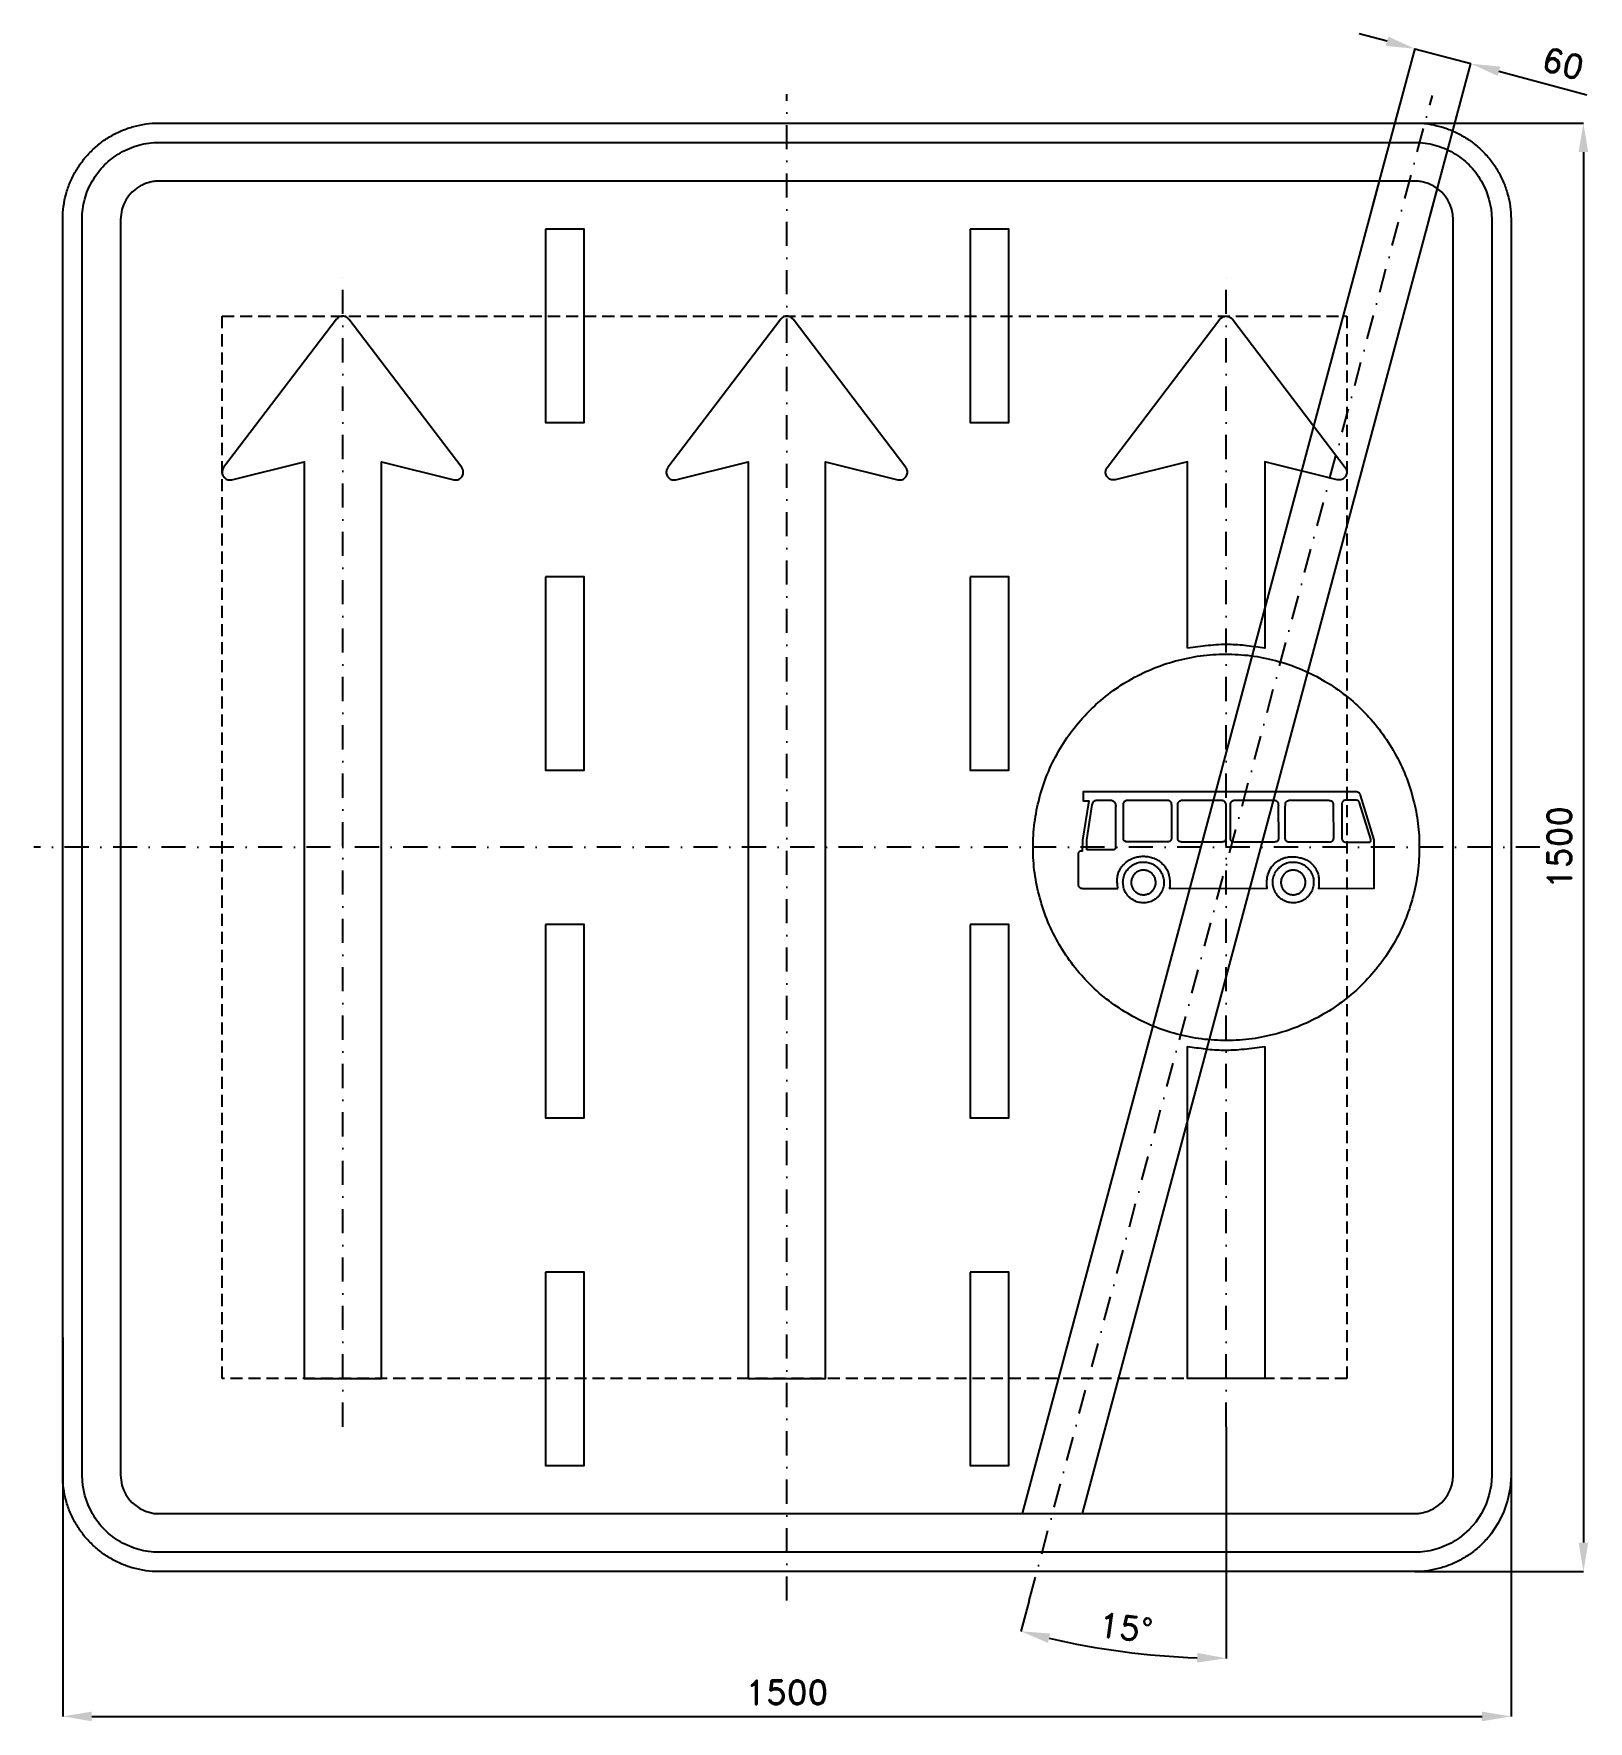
# Model space of a CAD drawing. Header units: millimetres. Extents: x -780 to 830, y -905 to 843.
import ezdxf

# ---------------------------------------------------------------- set-up
doc = ezdxf.new("R2010")
doc.units = ezdxf.units.MM
doc.header["$LTSCALE"] = 5
doc.linetypes.add('ČERCHOVANÁX2', pattern=[2, 1, -0.5, 0, -0.5])
doc.linetypes.add('ČÁRKOVANÁX2', pattern=[1.5, 1, -0.5])
doc.layers.add('Kóty', color=2, linetype='Continuous')
doc.layers.add('Značka', color=7, linetype='Continuous')
doc.styles.get("Standard").update_dxf_attribs({"font": 'romand.shx', "height": 25})
doc.dimstyles.get("Standard").update_dxf_attribs({"dimtxt": 25, "dimasz": 30, "dimexe": 0.18, "dimexo": 0.0625, "dimgap": 12.5, "dimtad": 1, "dimdec": 0, "dimzin": 0, "dimdsep": 46, "dimtxsty": 'Standard', "dimcen": 0.09, "dimadec": 0, "dimazin": 0, "dimtfac": 1, "dimtdec": 0, "dimtofl": 0, "dimtmove": 0, "dimatfit": 3, "dimfxl": 1, "dimtolj": 1, "dimtzin": 0, "dimarcsym": 0})

msp = doc.modelspace()

# ---------------------------------------------------------------- blocks, each defined once
blk = doc.blocks.new('*D0')
at = {"layer": 'Defpoints', "color": 0, "transparency": 16777216}
for p in [(-750, -507.4), (750, -603.9), (750, -900)]:
    blk.add_point(p, dxfattribs=at)
at = {"layer": 'Kóty', "color": 0, "lineweight": -2, "transparency": 16777216}
for p, q in [((-750, -507.5), (-750, -900.2)), ((750, -603.9), (750, -900.2)), ((-720, -900), (720, -900))]:
    blk.add_line(p, q, dxfattribs=at)
at = {"layer": 'Kóty', "color": 0, "transparency": 16777216}
for points in [[(-720, -895), (-720, -905), (-750, -900)], [(720, -895), (720, -905), (750, -900)]]:
    blk.add_solid(points, dxfattribs=at)
at = {"layer": 'Kóty', "color": 0, "transparency": 16777216, "insert": (0, -875), "char_height": 25, "attachment_point": 5}
blk.add_mtext('\\A1;1500', dxfattribs=at)
blk = doc.blocks.new('*D1')
at = {"layer": 'Defpoints', "color": 0, "transparency": 16777216}
for p in [(604.8, 750), (650.2, -750), (825, -750)]:
    blk.add_point(p, dxfattribs=at)
at = {"layer": 'Kóty', "color": 0, "lineweight": -2, "transparency": 16777216}
for p, q in [((604.9, 750), (825.2, 750)), ((825, 720), (825, -720)), ((650.3, -750), (825.2, -750))]:
    blk.add_line(p, q, dxfattribs=at)
at = {"layer": 'Kóty', "color": 0, "transparency": 16777216}
for points in [[(820, 720), (830, 720), (825, 750)], [(820, -720), (830, -720), (825, -750)]]:
    blk.add_solid(points, dxfattribs=at)
at = {"layer": 'Kóty', "color": 0, "transparency": 16777216, "insert": (800, 0), "char_height": 25, "attachment_point": 5, "rotation": 90}
blk.add_mtext('\\A1;1500', dxfattribs=at)
blk = doc.blocks.new('*D2')
at = {"layer": 'Defpoints', "color": 0, "transparency": 16777216}
for p in [(708.5, 811.5), (606.6, 663.2), (664.6, 647.6)]:
    blk.add_point(p, dxfattribs=at)
at = {"layer": 'Kóty', "color": 0, "lineweight": -2, "transparency": 16777216}
for p, q in [((621.6, 834.8), (592.6, 842.5)), ((606.7, 663.2), (650.6, 827.2)), ((664.6, 647.7), (708.5, 811.6)), ((737.5, 803.7), (828.5, 779.3))]:
    blk.add_line(p, q, dxfattribs=at)
at = {"layer": 'Kóty', "color": 0, "transparency": 16777216}
for points in [[(622.8, 839.6), (620.3, 829.9), (650.5, 827)], [(738.8, 808.5), (736.2, 798.9), (708.5, 811.5)]]:
    blk.add_solid(points, dxfattribs=at)
at = {"layer": 'Kóty', "color": 0, "transparency": 16777216, "insert": (804, 811.8), "char_height": 25, "attachment_point": 5, "rotation": 345}
blk.add_mtext('\\A1;60', dxfattribs=at)
blk = doc.blocks.new('*D34')
at = {"layer": 'Defpoints', "color": 0, "transparency": 16777216}
for p in [(668.6, 778.7), (455, 600), (455, -600), (251, -780), (312.4, -827.3)]:
    blk.add_point(p, dxfattribs=at)
at = {"layer": 'Kóty', "color": 0, "lineweight": -2, "transparency": 16777216}
for p, q in [((455, -600.1), (455, -840)), ((251, -780.1), (242.4, -812))]:
    blk.add_line(p, q, dxfattribs=at)
blk.add_arc((455, -18.7), 821.1, 257.0934, 267.9066, dxfattribs=at)
at = {"layer": 'Kóty', "color": 0, "transparency": 16777216}
for points in [[(270.4, -823.9), (272.8, -814.2), (242.5, -811.8)], [(425.1, -834.2), (424.9, -844.2), (455, -839.8)]]:
    blk.add_solid(points, dxfattribs=at)
at = {"layer": 'Kóty', "color": 0, "transparency": 16777216, "insert": (351.1, -808), "char_height": 25, "attachment_point": 5, "rotation": 352.5}
blk.add_mtext('\\A1;15°', dxfattribs=at)

# ---------------------------------------------------------------- dimensions: what is measured, and where the dimension line sits
at = {"layer": 'Kóty'}
dim = msp.add_aligned_dim(p1=(606.6, 663.2), p2=(664.6, 647.6), distance=169.6, dimstyle='Standard', dxfattribs=at)
dim.commit()
dim.dimension.update_dxf_attribs({"geometry": '*D2', "text_midpoint": (804, 811.8)})
dim = msp.add_angular_dim_2l(base=(312.4, -827.3), line1=((251, -780), (668.6, 778.7)), line2=((455, -600), (455, 600)), dimstyle='Standard', dxfattribs=at)
dim.commit()
dim.dimension.update_dxf_attribs({"geometry": '*D34', "text_midpoint": (351.1, -808)})
dim = msp.add_linear_dim(base=(825, -750), p1=(604.8, 750), p2=(650.2, -750), angle=90, dimstyle='Standard', dxfattribs=at)
dim.commit()
dim.dimension.update_dxf_attribs({"geometry": '*D1', "text_midpoint": (800, 0)})
dim = msp.add_linear_dim(base=(750, -900), p1=(-750, -507.4), p2=(750, -603.9), text='1500', dimstyle='Standard', dxfattribs=at)
dim.commit()
dim.dimension.update_dxf_attribs({"geometry": '*D0', "text_midpoint": (0, -875)})

# ---------------------------------------------------------------- linework, layer by layer
at = {"layer": 'Kóty'}
msp.add_lwpolyline([(650.5, 827), (708.5, 811.6)], dxfattribs=at)
at = {"layer": 'Značka', "color": 6, "linetype": 'ČERCHOVANÁX2', "ltscale": 5}
for points in [[(0, -780), (0, 780)], [(251, -780), (668.6, 778.7)], [(-460, -600), (-460, 600)], [(455, -600), (455, 600)], [(780, 0), (-780, 0)]]:
    msp.add_lwpolyline(points, dxfattribs=at)
at = {"layer": 'Značka', "color": 5}
for points in [[(-650, -750), (-650.4, -750), (-650.8, -750, -0.032183), (-663.7, -749.1, -0.035439), (-676.4, -746.5, -0.036257), (-688.7, -742.3, -0.03443), (-700.2, -736.5, -0.033714), (-711, -729.3, -0.034097), (-720.7, -720.7, -0.034214), (-729.3, -711, -0.034227), (-736.5, -700.2, -0.034043), (-742.3, -688.7, -0.033425), (-746.5, -676.4, -0.034175), (-749.1, -663.7, -0.036736), (-750, -650.8), (-750, -650.4), (-750, -650), (-750, 650), (-750, 650.4), (-750, 650.8, -0.032197), (-749.1, 663.7, -0.035467), (-746.5, 676.4, -0.03632), (-742.3, 688.7, -0.034471), (-736.5, 700.2, -0.033721), (-729.3, 711, -0.034099), (-720.7, 720.7, -0.034202), (-711, 729.3, -0.034225), (-700.2, 736.5, -0.034051), (-688.6, 742.3, -0.033415), (-676.4, 746.5, -0.034124), (-663.7, 749.1, -0.036744), (-650.8, 750), (-650.4, 750), (-650, 750), (650, 750), (650.4, 750), (650.8, 750, -0.032182), (663.7, 749.1, -0.035447), (676.4, 746.5, -0.036272), (688.7, 742.3, -0.034433), (700.2, 736.5, -0.033723), (711, 729.3, -0.034091), (720.7, 720.7, -0.034221), (729.3, 711, -0.034225), (736.5, 700.2, -0.034038), (742.3, 688.6, -0.033425), (746.5, 676.4, -0.034173), (749.1, 663.7, -0.036736), (750, 650.8), (750, 650.4), (750, 650), (750, -650), (750, -650.4), (750, -650.8), (749.1, -663.7), (746.5, -676.4), (742.3, -688.7), (736.5, -700.2), (729.3, -711, -0.034106), (720.7, -720.7, -0.034203), (711, -729.3, -0.034227), (700.2, -736.5, -0.034044), (688.6, -742.3, -0.033411), (676.4, -746.5, -0.034122), (663.7, -749.1, -0.036743), (650.8, -750), (650.4, -750), (650, -750), (-650, -750)], [(-650, -730), (-650.3, -730), (-650.6, -730, -0.032184), (-661, -729.3, -0.035448), (-671.1, -727.2, -0.036282), (-680.9, -723.8, -0.034422), (-690.2, -719.2, -0.033745), (-698.8, -713.4, -0.034102), (-706.6, -706.6, -0.034186), (-713.4, -698.8, -0.034203), (-719.2, -690.2), (-723.8, -680.9), (-727.2, -671.1), (-729.3, -661), (-730, -650.6), (-730, -650.3), (-730, -650), (-730, 650), (-730, 650.3), (-730, 650.6, -0.032179), (-729.3, 661, -0.035489), (-727.2, 671.1, -0.036281), (-723.9, 680.9, -0.03442), (-719.2, 690.2, -0.033728), (-713.4, 698.8, -0.034073), (-706.6, 706.6, -0.034239), (-698.8, 713.4, -0.034199), (-690.2, 719.2, -0.034034), (-680.9, 723.8, -0.033414), (-671.1, 727.2, -0.034124), (-660.9, 729.3, -0.03674), (-650.6, 730), (-650.3, 730), (-650, 730), (650, 730), (650.3, 730), (650.6, 730, -0.032183), (661, 729.3, -0.035447), (671.1, 727.2, -0.036274), (680.9, 723.9, -0.034414), (690.2, 719.2, -0.033745), (698.8, 713.4, -0.034097), (706.6, 706.6, -0.034187), (713.4, 698.8, -0.034206), (719.2, 690.2), (723.8, 680.9), (727.2, 671.1), (729.3, 660.9), (730, 650.6), (730, 650.3), (730, 650), (730, -650), (730, -650.3), (730, -650.6), (729.3, -661), (727.2, -671.1), (723.9, -680.9), (719.2, -690.2), (713.4, -698.8), (706.6, -706.6), (698.8, -713.4, -0.034206), (690.2, -719.2, -0.034031), (680.9, -723.8, -0.033421), (671.1, -727.2, -0.034122), (660.9, -729.3, -0.036744), (650.6, -730), (650.3, -730), (650, -730), (-650, -730)], [(-650, -690), (650, -690), (650.2, -690), (650.3, -690, 0.032185), (655.5, -689.6, 0.035459), (660.5, -688.6, 0.036277), (665.5, -686.9), (670.1, -684.6), (674.4, -681.7), (678.3, -678.3), (681.7, -674.4), (684.6, -670.1), (686.9, -665.5), (688.6, -660.6), (689.6, -655.5), (690, -650.3), (690, -650.2), (690, -650), (690, 650), (690, 650.2), (690, 650.3), (689.6, 655.5), (688.6, 660.5), (686.9, 665.5), (684.6, 670.1), (681.7, 674.4), (678.3, 678.3), (674.4, 681.7), (670.1, 684.6), (665.5, 686.9, 0.033409), (660.5, 688.6, 0.034186), (655.5, 689.6, 0.036746), (650.3, 690), (650.2, 690), (650, 690), (-650, 690), (-650.2, 690), (-650.3, 690, 0.032185), (-655.5, 689.6, 0.035458), (-660.6, 688.6, 0.036271), (-665.5, 686.9, 0.034382), (-670.1, 684.6, 0.03365), (-674.4, 681.7), (-678.3, 678.3), (-681.7, 674.4), (-684.6, 670.1), (-686.9, 665.5), (-688.6, 660.5), (-689.6, 655.5), (-690, 650.3), (-690, 650.2), (-690, 650), (-690, -650), (-690, -650.2), (-690, -650.3), (-689.6, -655.5), (-688.6, -660.6), (-686.9, -665.5), (-684.6, -670.1), (-681.7, -674.4), (-678.3, -678.3), (-674.4, -681.7), (-670.1, -684.6), (-665.5, -686.9, 0.033404), (-660.6, -688.6, 0.034161), (-655.5, -689.7, 0.036749), (-650.3, -690), (-650.2, -690), (-650, -690)], [(-500, -550), (-420, -550), (-420, 375.2), (-420, 399.2), (-345, 380.7), (-344.7, 380.6), (-344.3, 380.5, 0.052612), (-342.7, 380.4, 0.052735), (-341.1, 380.7, 0.065463), (-339.3, 381.4, 0.065418), (-337.7, 382.5, 0.06536), (-336.4, 384, 0.065225), (-335.6, 385.8, 0.064833), (-335.1, 387.7, 0.063646), (-335.2, 389.7, 0.052686), (-335.6, 391.2, 0.057452), (-336.3, 392.6), (-336.5, 392.9), (-336.7, 393.3), (-453.6, 546.8), (-453.9, 547.1), (-454.1, 547.4), (-455.2, 548.4), (-456.4, 549.2, 0.061122), (-458.2, 549.8, 0.061405), (-460, 550, 0.061031), (-461.8, 549.8, 0.059473), (-463.6, 549.2), (-464.8, 548.4, 0.053582), (-465.9, 547.4), (-466.1, 547.1), (-466.4, 546.8), (-583.3, 393.3), (-583.5, 392.9), (-583.7, 392.6, 0.052507), (-584.4, 391.2, 0.052666), (-584.8, 389.7, 0.065501), (-584.9, 387.7, 0.065456), (-584.4, 385.8, 0.065341), (-583.6, 384, 0.065211), (-582.3, 382.5, 0.064856), (-580.7, 381.4, 0.063693), (-578.9, 380.7), (-577.3, 380.4), (-575.7, 380.5), (-575.3, 380.6), (-575, 380.7), (-500, 399.2), (-500, 375.2), (-500, -550)], [(-40, -550), (40, -550), (40, 375.2), (40, 399.2), (115, 380.7), (115.3, 380.6), (115.7, 380.5, 0.05261), (117.3, 380.4, 0.052733), (118.9, 380.7, 0.065457), (120.7, 381.4, 0.065391), (122.3, 382.5, 0.06536), (123.6, 384, 0.065197), (124.4, 385.8, 0.064818), (124.9, 387.7, 0.063646), (124.8, 389.7, 0.052686), (124.4, 391.2, 0.057451), (123.7, 392.6), (123.5, 392.9), (123.3, 393.3), (6.4, 546.8), (6.1, 547.1), (5.9, 547.4, 0.048978), (4.8, 548.4, 0.04913), (3.6, 549.2, 0.061127), (1.8, 549.8, 0.061408), (0, 550, 0.061033), (-1.8, 549.8, 0.059478), (-3.6, 549.2, 0.049186), (-4.8, 548.4, 0.053611), (-5.9, 547.4), (-6.1, 547.1), (-6.4, 546.8), (-123.3, 393.3), (-123.5, 392.9), (-123.7, 392.6, 0.052533), (-124.4, 391.2, 0.0526), (-124.8, 389.7, 0.065501), (-124.9, 387.7, 0.065464), (-124.4, 385.8, 0.065361), (-123.6, 384, 0.06523), (-122.3, 382.5, 0.064869), (-120.7, 381.4, 0.06369), (-118.9, 380.7, 0.052701), (-117.3, 380.4, 0.05745), (-115.7, 380.5), (-115.3, 380.6), (-115, 380.7), (-40, 399.2), (-40, 375.2), (-40, -550)], [(415, 206.2), (415, 375.2), (415, 399.2), (340, 380.7), (339.6, 380.6, -0.010084), (339.3, 380.5, -0.052503), (337.7, 380.4, -0.052645), (336.1, 380.7, -0.065503), (334.3, 381.4, -0.065455), (332.7, 382.5, -0.065319), (331.4, 384, -0.065187), (330.6, 385.8, -0.064843), (330.1, 387.7, -0.063651), (330.2, 389.7, -0.052693), (330.6, 391.2, -0.057453), (331.3, 392.6, -0.01147), (331.5, 392.9, -0.003824), (331.7, 393.3), (448.6, 546.8, -0.003131), (448.9, 547.1, -0.009393), (449.1, 547.4, -0.049065), (450.2, 548.4, -0.049118), (451.4, 549.2, -0.061113), (453.2, 549.8, -0.061349), (455, 550, -0.06102), (456.8, 549.8, -0.059475), (458.6, 549.2, -0.049145), (459.8, 548.4, -0.053708), (460.9, 547.4, -0.010699), (461.1, 547.1), (461.4, 546.8), (578.3, 393.3), (578.5, 392.9, -0.010084), (578.7, 392.6, -0.052503), (579.4, 391.2, -0.052645), (579.8, 389.7, -0.065503), (579.9, 387.7, -0.065455), (579.4, 385.8, -0.065319), (578.6, 384, -0.065187), (577.3, 382.5, -0.064843), (575.7, 381.4, -0.063651), (573.9, 380.7, -0.052693), (572.3, 380.4, -0.057453), (570.7, 380.5, -0.01147), (570.4, 380.6), (570, 380.7), (495, 399.2), (495, 375.2), (495, 206.1, 0.008266), (476.4, 208.7, 0.025118), (457.7, 210, 0.028804), (436.4, 208.9, 0.009461), (415, 206.2)], [(655, 0), (655, -1.3), (655, -2.6, -0.032167), (653, -28.7, -0.035723), (647.5, -54.3, -0.036666), (638.9, -79, -0.034754), (626.9, -102.3, -0.034039), (612.1, -123.9, -0.034453), (594.6, -143.3, -0.034561), (574.7, -160.3, -0.034427), (552.7, -174.5, -0.034389), (529.1, -185.8, -0.034418), (504.2, -193.8, -0.034423), (478.5, -198.7, -0.034417), (452.4, -200, -0.034416), (426.3, -198, -0.034417), (400.7, -192.5, -0.034417), (376, -183.8, -0.034417), (352.7, -171.9, -0.034417), (331.1, -157.1, -0.034417), (311.7, -139.6, -0.034417), (294.7, -119.7, -0.034417), (280.5, -97.7, -0.034417), (269.2, -74.1, -0.034417), (261.2, -49.2, -0.034417), (256.3, -23.5, -0.034417), (255, 2.6, -0.034417), (257, 28.7, -0.034417), (262.5, 54.3, -0.034417), (271.2, 79, -0.034417), (283.1, 102.3, -0.034417), (297.9, 123.9, -0.034417), (315.4, 143.3, -0.034417), (335.3, 160.3, -0.034417), (357.3, 174.5, -0.034417), (380.9, 185.8, -0.034417), (405.8, 193.8, -0.034417), (431.5, 198.7, -0.034416), (457.6, 200, -0.034417), (483.7, 198, -0.034418), (509.3, 192.5, -0.034416), (534, 183.8, -0.034417), (557.3, 171.9, -0.034418), (578.9, 157.1, -0.034406), (598.3, 139.6, -0.034414), (615.3, 119.7, -0.034487), (629.5, 97.7, -0.034419), (640.8, 74.2, -0.034076), (648.8, 49.2, -0.032791), (653.6, 24.8, -0.034265), (655, 0)], [(342.9, -42.6, -0.003728), (342.6, -39.9, -0.01117), (342.3, -37.3, -0.026528), (342.2, -33.4, -0.037791), (342.6, -29.6, -0.043313), (343.6, -26, -0.046788), (345.2, -22.5, -0.03693), (346.9, -20, -0.030055), (348.9, -17.7, -0.05514), (353.7, -13.7, -0.061671), (359.2, -11, -0.050046), (364.1, -9.7, -0.042258), (369.1, -9.3, -0.040207), (373.9, -9.6, -0.046467), (378.7, -10.8, -0.053494), (383.6, -13, -0.051653), (387.9, -16.2, -0.04283), (391, -19.3, -0.046515), (393.4, -22.9, -0.035287), (394.8, -25.8, -0.033242), (395.7, -28.9, -0.044761), (396.5, -34, -0.032247), (396.6, -39.1, -0.007075), (396.5, -40.9, -0.002368), (396.3, -42.7), (497.5, -42.4, -0.004445), (497.2, -40.3, -0.013419), (497.1, -38.3, -0.033404), (497.2, -34.3, -0.030958), (497.8, -30.3, -0.062154), (500.2, -23.4, -0.090141), (504.4, -17.5, -0.034522), (506.3, -15.7, -0.024272), (508.5, -14.2, -0.030558), (511.7, -12.4, -0.039226), (515.1, -11, -0.047719), (519.5, -10, -0.038568), (523.9, -9.8, -0.023992), (527.1, -10, -0.020968), (530.3, -10.5, -0.034527), (534.8, -11.7, -0.049464), (539.1, -13.5, -0.063879), (543.5, -16.7, -0.061349), (547, -20.9, -0.056353), (549.4, -25.5, -0.054204), (550.7, -30.4, -0.022387), (551, -32.7, -0.017125), (551.1, -35.1, -0.016973), (551.1, -38, -0.014844), (550.9, -40.9, -0.00273), (550.8, -41.7), (550.7, -42.5), (608.3, -42.2), (608.3, 7.9), (594.1, 54.1, 0.019599), (593.8, 55, 0.062092), (593.3, 55.8, 0.083674), (592.5, 56.5, 0.06153), (591.6, 57, 0.055241), (590.3, 57.3, 0.024543), (589, 57.4, 0.006464), (587.7, 57.5, 0.002162), (586.5, 57.5), (307, 57.5), (307, 48.3), (312.7, 48.3), (306.1, 7.3), (306, -3.8), (305.6, -3.8, 0.00818), (305.2, -3.8, 0.009602), (304.8, -3.9, 0.006619), (304.4, -3.9, 0.020292), (303.8, -4, 0.04892), (303.3, -4.2, 0.087203), (302.7, -4.6, 0.078278), (302.2, -5.2, 0.055814), (301.9, -5.8, 0.043219), (301.8, -6.4, 0.019712), (301.7, -6.8, 0.006566), (301.7, -7.3), (301.7, -38.1, 0.009432), (301.7, -38.7, 0.028289), (301.8, -39.4, 0.048898), (302, -40.1, 0.060652), (302.4, -40.7, 0.069383), (303, -41.4, 0.052857), (303.7, -41.9, 0.080136), (305.5, -42.4, 0.035822), (307.5, -42.6, 0.005189), (308.3, -42.6), (309.1, -42.6), (342.9, -42.6)], [(310.6, -2.7), (310.6, 7.6), (315.9, 41.8, -0.008173), (316.1, 43.3, -0.023755), (316.5, 44.8, -0.051595), (317.1, 46.4, -0.099547), (318.1, 47.7, -0.07688), (319.1, 48.4, -0.057492), (320.2, 48.8, -0.044459), (321.6, 48.9, -0.014882), (322.9, 48.9), (333.7, 48.9, -0.014749), (335, 48.9, -0.04537), (336.3, 48.7, -0.047561), (337.3, 48.3, -0.044417), (338.2, 47.8, -0.046798), (339, 47.1, -0.053483), (339.7, 46.2, -0.051848), (340.1, 45.3, -0.047983), (340.4, 44.3, -0.04191), (340.6, 43.1, -0.013799), (340.5, 41.9), (340.5, 2.4), (340.5, 1.9, -0.006381), (340.5, 1.3, -0.00834), (340.5, 0.8, -0.007018), (340.5, 0.2, -0.040025), (340.4, -0.8, -0.108918), (340, -1.7, -0.092082), (339.4, -2.2, -0.084455), (338.8, -2.5, -0.040256), (338.4, -2.6, -0.013477), (337.9, -2.6), (310.6, -2.7)], [(348.5, 41.5), (348.6, 42.5, 0.005967), (348.6, 43.4, -0.007084), (348.7, 44.5, -0.040803), (348.8, 45.6, -0.052146), (349.1, 46.5, -0.063818), (349.6, 47.3, -0.064646), (350.2, 48, -0.063069), (351, 48.5, -0.03213), (351.4, 48.6, -0.027094), (351.9, 48.8, -0.035228), (352.8, 48.9, -0.011588), (353.7, 48.9), (391.8, 48.9), (392.7, 48.9, -0.004441), (393.5, 48.9, -0.027729), (394.7, 48.8, -0.070018), (395.8, 48.5, -0.078327), (396.7, 48, -0.077395), (397.5, 47.2, -0.102039), (398.1, 45.6, -0.045484), (398.2, 43.8), (398.2, 43.4), (398.2, 43), (398.3, 9.7, -0.029212), (398.1, 8.3, -0.097021), (397.5, 7, -0.074866), (396.9, 6.3, -0.069226), (396.1, 5.9, -0.041528), (395.4, 5.7, -0.013847), (394.7, 5.6), (355.2, 5.6), (354.3, 5.6, -0.004235), (353.5, 5.6, -0.021699), (352.3, 5.6, -0.048737), (351.1, 5.8, -0.06222), (350.1, 6.3, -0.097026), (349.3, 6.9, -0.092207), (348.8, 7.8, -0.049999), (348.6, 8.8, -0.032344), (348.5, 10, -0.011131), (348.5, 11.2), (348.5, 41.5)], [(404.8, 42.5, -0.012511), (404.9, 44, -0.037241), (405.1, 45.5, -0.041476), (405.4, 46.4, -0.068472), (405.9, 47.2, -0.066706), (406.5, 47.9, -0.045653), (407.3, 48.3, -0.028048), (407.8, 48.6, -0.038071), (408.3, 48.7, -0.04943), (409.2, 48.8, -0.015901), (410, 48.8), (448.2, 48.8), (449, 48.8, -0.003195), (449.9, 48.8, -0.027876), (451, 48.7, -0.076867), (452.1, 48.4, -0.084034), (453, 47.8, -0.071196), (453.7, 47, -0.089994), (454.4, 45.4, -0.051298), (454.5, 43.7, -0.006647), (454.5, 43.3), (454.5, 42.9), (454.6, 9.6, -0.029966), (454.4, 8.2, -0.100496), (453.8, 6.9, -0.077271), (453.2, 6.2, -0.069259), (452.4, 5.8, -0.041109), (451.7, 5.6, -0.013748), (451, 5.5), (411.5, 5.5), (410.7, 5.5, -0.004339), (409.8, 5.5, -0.021736), (408.6, 5.5, -0.048406), (407.4, 5.8, -0.061969), (406.4, 6.2, -0.097248), (405.6, 6.8, -0.092574), (405.2, 7.7, -0.050066), (404.9, 8.7, -0.032278), (404.8, 9.9, -0.011114), (404.9, 11.1), (404.8, 42.5)], [(459.4, 41.4), (459.4, 42.3, 0.005589), (459.5, 43.3, -0.007071), (459.5, 44.4, -0.03921), (459.6, 45.5, -0.052035), (459.9, 46.4, -0.070154), (460.4, 47.2, -0.065824), (461, 47.8, -0.045676), (461.8, 48.3, -0.028018), (462.3, 48.6, -0.038068), (462.8, 48.7, -0.04964), (463.7, 48.8, -0.015977), (464.5, 48.8), (502.7, 48.8), (503.5, 48.8, -0.003259), (504.4, 48.8, -0.027894), (505.5, 48.7, -0.076666), (506.7, 48.4, -0.083967), (507.6, 47.8, -0.071356), (508.3, 47, -0.090178), (508.9, 45.4, -0.051145), (509, 43.7, -0.006598), (509.1, 43.3), (509, 42.9), (509.2, 9.6, -0.029222), (508.9, 8.1, -0.097045), (508.4, 6.9, -0.074957), (507.7, 6.2, -0.069417), (506.9, 5.8, -0.041589), (506.2, 5.6, -0.013866), (505.5, 5.5), (466.1, 5.5), (465.2, 5.4, -0.004265), (464.3, 5.5, -0.021689), (463.1, 5.5, -0.048564), (461.9, 5.7, -0.062072), (460.9, 6.1, -0.097159), (460.2, 6.8, -0.092442), (459.7, 7.7, -0.049999), (459.4, 8.7, -0.03226), (459.4, 9.9, -0.011107), (459.4, 11.1), (459.4, 41.4)], [(516.2, 41.3), (516.2, 42.2, 0.005706), (516.3, 43.1, -0.007045), (516.3, 44.2, -0.039528), (516.5, 45.4, -0.052268), (516.7, 46.3, -0.070091), (517.2, 47.1, -0.065625), (517.9, 47.7, -0.045339), (518.6, 48.2, -0.027911), (519.1, 48.4, -0.038303), (519.7, 48.6, -0.050087), (520.5, 48.7, -0.016111), (521.4, 48.7), (559.5, 48.7), (560.4, 48.7, -0.003305), (561.2, 48.7, -0.028027), (562.4, 48.6, -0.076991), (563.5, 48.3, -0.084118), (564.4, 47.7, -0.071067), (565.1, 46.8, -0.089775), (565.7, 45.3, -0.051391), (565.9, 43.6, -0.006686), (565.9, 43.2), (565.9, 42.7), (566, 9.4, -0.029206), (565.7, 8, -0.096996), (565.2, 6.7, -0.074884), (564.5, 6.1, -0.069237), (563.7, 5.6, -0.041456), (563, 5.4, -0.013824), (562.4, 5.3), (522.9, 5.3), (522, 5.3, -0.004374), (521.1, 5.3, -0.021744), (519.9, 5.4, -0.048289), (518.7, 5.6, -0.061969), (517.8, 6, -0.097542), (517, 6.7, -0.092713), (516.5, 7.5, -0.049846), (516.3, 8.5, -0.031939), (516.2, 9.8, -0.011003), (516.2, 11), (516.2, 41.3)], [(574.8, 17.7), (574.8, 9, 0.007998), (574.9, 8.6, 0.023944), (575, 8.2, 0.082423), (575.5, 7.1, 0.086534), (576.3, 6.2, 0.06741), (577.1, 5.8, 0.049943), (578, 5.5, 0.042326), (579.2, 5.3, 0.014006), (580.5, 5.3), (602.8, 5.3, 0.032107), (603.5, 5.4, 0.112536), (604.1, 5.6, 0.073746), (604.4, 5.9, 0.053383), (604.6, 6.3, 0.066968), (604.8, 6.8, 0.0519), (604.8, 7.5, 0.02409), (604.8, 7.9, 0.008026), (604.7, 8.3), (593.2, 46.2, 0.008997), (593, 46.6, 0.027192), (592.9, 47, 0.056225), (592.5, 47.5, 0.054886), (592, 48, 0.049429), (591.5, 48.3, 0.051578), (590.9, 48.5, 0.033619), (590.5, 48.6, 0.011082), (590, 48.7), (579.5, 48.7, 0.015887), (578.5, 48.7, 0.047897), (577.6, 48.6, 0.077087), (576.5, 48.2, 0.094945), (575.7, 47.4, 0.079406), (575.2, 46.6, 0.059501), (574.9, 45.7, 0.028167), (574.9, 45, 0.009478), (574.8, 44.4), (574.8, 17.7)], [(390.5, -36.3), (390.5, -36.5), (390.5, -36.6, -0.031622), (390.3, -39.4, -0.035938), (389.7, -42.1, -0.037068), (388.8, -44.7, -0.034705), (387.6, -47.2, -0.033871), (386, -49.4, -0.034453), (384.1, -51.5, -0.034635), (382, -53.3, -0.034416), (379.7, -54.8, -0.034354), (377.2, -56, -0.034373), (374.6, -56.9, -0.034319), (371.8, -57.4, -0.034197), (369.1, -57.5, -0.034285), (366.3, -57.3, -0.03454), (363.6, -56.7, -0.034491), (361, -55.8, -0.034242), (358.5, -54.5, -0.034236), (356.2, -53, -0.034434), (354.1, -51.1, -0.034448), (352.3, -49, -0.034363), (350.8, -46.7, -0.034423), (349.6, -44.2, -0.034709), (348.8, -41.6, -0.034676), (348.3, -38.8, -0.034312), (348.1, -36.1, -0.034291), (348.3, -33.3, -0.034598), (348.9, -30.6, -0.03465), (349.8, -28, -0.034455), (351.1, -25.5, -0.034425), (352.7, -23.2, -0.034461), (354.5, -21.2, -0.034417), (356.6, -19.4, -0.034293), (359, -17.9, -0.034261), (361.5, -16.7, -0.034313), (364.1, -15.8, -0.034409), (366.8, -15.3, -0.034431), (369.6, -15.2, -0.034351), (372.4, -15.4, -0.034269), (375.1, -16, -0.034275), (377.7, -16.9, -0.034313), (380.2, -18.2, -0.034397), (382.5, -19.7, -0.034578), (384.5, -21.6, -0.034542), (386.3, -23.7, -0.034449), (387.8, -26, -0.034316), (389, -28.5, -0.034), (389.9, -31.1, -0.03296), (390.4, -33.7, -0.034915), (390.5, -36.3)], [(545.6, -36.3), (545.6, -36.5), (545.6, -36.6, -0.030919), (545.4, -39.4, -0.03582), (544.8, -42.1, -0.037182), (543.9, -44.7, -0.034755), (542.7, -47.2, -0.033908), (541.1, -49.4, -0.034493), (539.2, -51.5, -0.034646), (537.1, -53.3, -0.034348), (534.8, -54.8, -0.03427), (532.3, -56, -0.034391), (529.6, -56.9, -0.03439), (526.9, -57.4, -0.034227), (524.1, -57.5, -0.034257), (521.4, -57.3, -0.034449), (518.7, -56.7, -0.034462), (516, -55.8, -0.034362), (513.6, -54.5, -0.034335), (511.3, -53, -0.034412), (509.2, -51.1, -0.034403), (507.4, -49, -0.034375), (505.9, -46.7, -0.034395), (504.7, -44.2, -0.034512), (503.9, -41.6, -0.034581), (503.3, -38.8, -0.034615), (503.2, -36.1, -0.03456), (503.4, -33.3, -0.034388), (504, -30.6, -0.034354), (504.9, -28, -0.034466), (506.2, -25.5, -0.034536), (507.8, -23.2, -0.034497), (509.6, -21.2, -0.034447), (511.7, -19.4, -0.034354), (514.1, -17.9, -0.034319), (516.6, -16.7, -0.034275), (519.2, -15.8, -0.0343), (521.9, -15.3, -0.034386), (524.7, -15.2, -0.034397), (527.5, -15.4, -0.03434), (530.2, -16, -0.034303), (532.8, -16.9, -0.034313), (535.3, -18.2, -0.034353), (537.6, -19.7, -0.034415), (539.6, -21.6, -0.034472), (541.4, -23.7, -0.034695), (542.9, -26, -0.034455), (544.1, -28.5, -0.033601), (545, -31.1, -0.032879), (545.5, -33.7, -0.035974), (545.6, -36.3)], [(382.1, -36.3), (382.1, -36.3), (382.1, -36.2, 0.031049), (381.9, -34.5, 0.036054), (381.6, -32.9, 0.037415), (381.1, -31.3, 0.034921), (380.3, -29.8, 0.03396), (379.3, -28.5, 0.034284), (378.2, -27.2, 0.034382), (377, -26.2, 0.034377), (375.6, -25.3, 0.034439), (374.1, -24.5, 0.034457), (372.5, -24, 0.034366), (370.8, -23.7, 0.034115), (369.2, -23.6, 0.034213), (367.5, -23.8, 0.034724), (365.9, -24.1, 0.034608), (364.3, -24.7, 0.033949), (362.8, -25.4, 0.033981), (361.4, -26.4, 0.034579), (360.2, -27.5, 0.034727), (359.1, -28.7, 0.034618), (358.2, -30.1, 0.03443), (357.5, -31.6, 0.03416), (357, -33.2, 0.034282), (356.7, -34.8, 0.034792), (356.6, -36.5, 0.034835), (356.7, -38.2, 0.034485), (357.1, -39.8, 0.034335), (357.6, -41.4, 0.034226), (358.4, -42.8, 0.034306), (359.3, -44.2, 0.034719), (360.4, -45.4, 0.034736), (361.7, -46.5, 0.034123), (363.1, -47.4, 0.033995), (364.6, -48.2, 0.034448), (366.2, -48.7, 0.034591), (367.8, -49, 0.034374), (369.5, -49.1, 0.034266), (371.2, -48.9, 0.034209), (372.8, -48.6, 0.034273), (374.4, -48, 0.034485), (375.8, -47.3, 0.034484), (377.2, -46.3, 0.034388), (378.5, -45.2, 0.034301), (379.5, -44, 0.034265), (380.4, -42.6, 0.03437), (381.2, -41.1, 0.034472), (381.7, -39.5, 0.033292), (382, -37.9, 0.034734), (382.1, -36.3)], [(537.2, -36.3), (537.2, -36.3), (537.2, -36.2, 0.032793), (537, -34.5, 0.035924), (536.7, -32.9, 0.036649), (536.1, -31.3, 0.034645), (535.4, -29.8, 0.033983), (534.4, -28.5, 0.034602), (533.3, -27.2, 0.034715), (532, -26.2, 0.034261), (530.6, -25.3, 0.034182), (529.1, -24.5, 0.034437), (527.6, -24, 0.034432), (525.9, -23.7, 0.034187), (524.3, -23.6, 0.034214), (522.6, -23.8, 0.034505), (521, -24.1, 0.034525), (519.4, -24.7, 0.034269), (517.9, -25.4, 0.034219), (516.5, -26.4, 0.034428), (515.3, -27.5, 0.034501), (514.2, -28.7, 0.034506), (513.3, -30.1, 0.034457), (512.6, -31.6, 0.034395), (512.1, -33.2, 0.034453), (511.8, -34.8, 0.034626), (511.7, -36.5, 0.034598), (511.8, -38.2, 0.034414), (512.2, -39.8, 0.034409), (512.7, -41.4, 0.034484), (513.5, -42.8, 0.034478), (514.4, -44.2, 0.03444), (515.5, -45.4, 0.034421), (516.8, -46.5, 0.034313), (518.2, -47.4, 0.034323), (519.7, -48.2, 0.034409), (521.3, -48.7, 0.03442), (522.9, -49, 0.034315), (524.6, -49.1, 0.034302), (526.3, -48.9, 0.0344), (527.9, -48.6, 0.034332), (529.5, -48, 0.034174), (530.9, -47.3, 0.034267), (532.3, -46.3, 0.034572), (533.5, -45.2, 0.034554), (534.6, -44, 0.03437), (535.5, -42.6, 0.034376), (536.3, -41.1, 0.03443), (536.8, -39.5, 0.032919), (537.1, -37.9, 0.033643), (537.2, -36.3)], [(495, -206.2), (495, -550), (415, -550), (415, -206.1, 0.008266), (433.6, -208.7, 0.025117), (452.3, -210, 0.028803), (473.6, -208.9, 0.009461), (495, -206.2)]]:
    msp.add_lwpolyline(points, format="xyb", dxfattribs=at)
at = {"layer": 'Značka', "color": 5, "ltscale": 5}
for points in [[(244.1, -690), (613.8, 690)], [(306.2, -690), (673.8, 682.1)]]:
    msp.add_lwpolyline(points, dxfattribs=at)
at = {"layer": 'Značka', "color": 5}
for points in [[(-250, 640), (-250, 440), (-210, 440), (-210, 640), (-250, 640)], [(190, 640), (190, 440), (230, 440), (230, 640), (190, 640)], [(-250, 280), (-250, 80), (-210, 80), (-210, 280), (-250, 280)], [(190, 280), (190, 80), (230, 80), (230, 280), (190, 280)], [(-250, -80), (-250, -280), (-210, -280), (-210, -80), (-250, -80)], [(190, -80), (190, -280), (230, -280), (230, -80), (190, -80)], [(-250, -440), (-250, -640), (-210, -640), (-210, -440), (-250, -440)], [(190, -440), (190, -640), (230, -640), (230, -440), (190, -440)]]:
    msp.add_lwpolyline(points, dxfattribs=at)
at = {"layer": 'Značka', "color": 6, "linetype": 'ČÁRKOVANÁX2', "ltscale": 2.5}
msp.add_lwpolyline([(-584.9, -550), (-584.9, 550), (579.9, 550), (579.9, -550), (-584.9, -550)], dxfattribs=at)

msp.set_redraw_order([(e.dxf.handle, doc.entitydb.next_handle()) for e in msp.query("TEXT MTEXT ATTDEF DIMENSION ARC_DIMENSION")])  # texts and dimensions are drawn at this point

doc.saveas('drawing.dxf')
